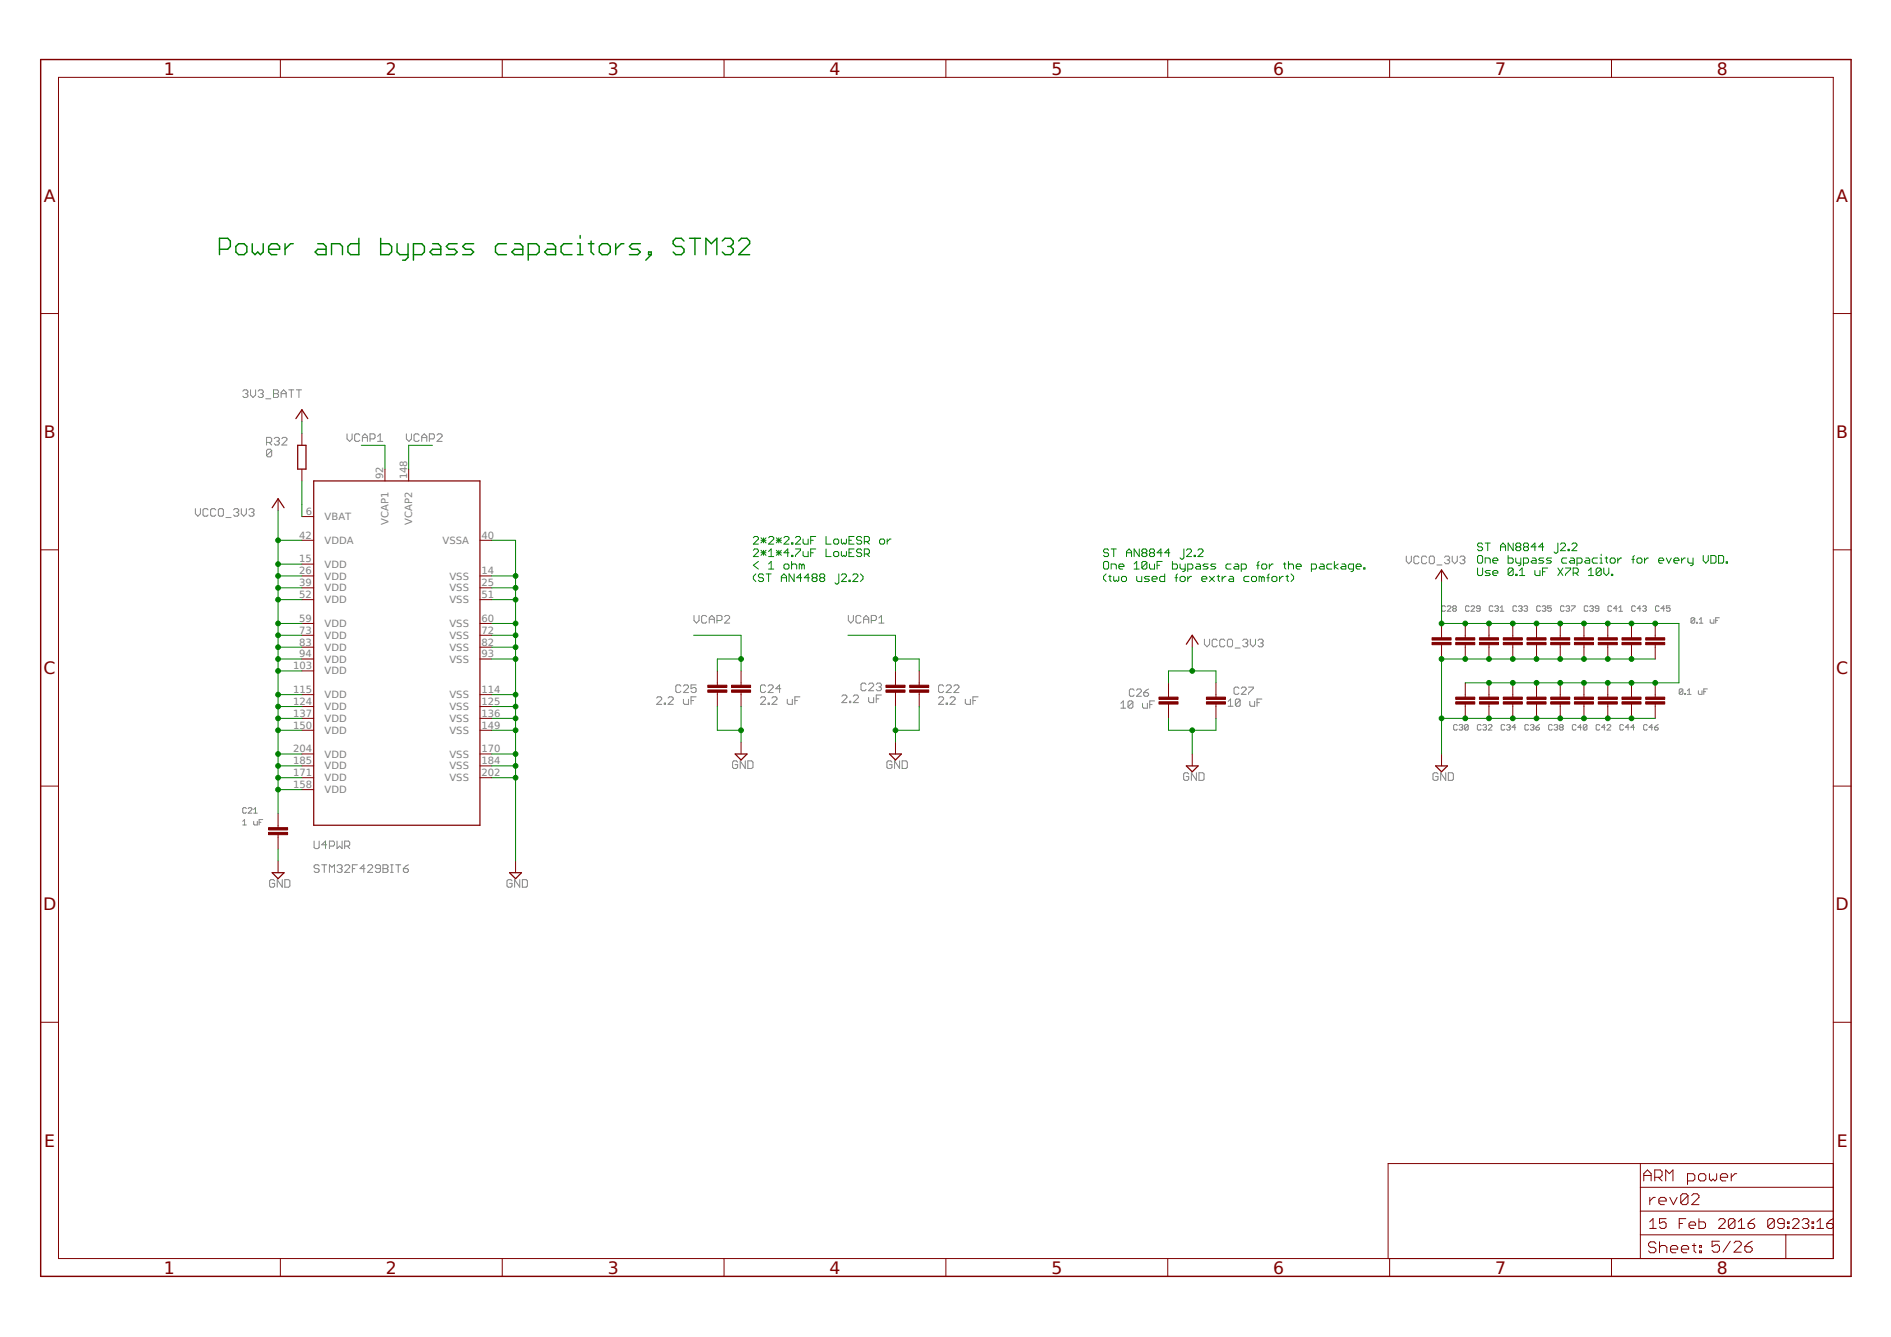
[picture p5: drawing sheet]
<svg xmlns="http://www.w3.org/2000/svg" width="420mm" height="297mm" viewBox="0 0 420 297" stroke-linecap="round" stroke-linejoin="round" font-family="sans-serif">
<defs><g id="words">
<g font-size="3.8" fill="#800000">
<text x="36.4" y="16.6">1</text>
<text x="85.7" y="16.6">2</text>
<text x="135" y="16.6">3</text>
<text x="184.3" y="16.6">4</text>
<text x="233.6" y="16.6">5</text>
<text x="282.9" y="16.6">6</text>
<text x="332.2" y="16.6">7</text>
<text x="381.5" y="16.6">8</text>
<text x="9.7" y="44.8">A</text>
<text x="408" y="44.8">A</text>
<text x="9.7" y="97.3">B</text>
<text x="408" y="97.3">B</text>
<text x="9.7" y="149.8">C</text>
<text x="408" y="149.8">C</text>
<text x="9.6" y="202.2">D</text>
<text x="407.9" y="202.2">D</text>
<text x="9.8" y="254.7">E</text>
<text x="408.1" y="254.7">E</text>
<text x="36.4" y="282.9">1</text>
<text x="85.7" y="282.9">2</text>
<text x="135" y="282.9">3</text>
<text x="184.3" y="282.9">4</text>
<text x="233.6" y="282.9">5</text>
<text x="282.9" y="282.9">6</text>
<text x="332.2" y="282.9">7</text>
<text x="381.5" y="282.9">8</text>
</g>
<g font-size="2.2" fill="#808080">
<text x="85.2" y="106.5" transform="rotate(-90 85.2 106.5)">92</text>
<text x="90.4" y="106.5" transform="rotate(-90 90.4 106.5)">148</text>
<text x="66.5" y="119.7">42</text>
<text x="67.9" y="114.4">6</text>
<text x="72.1" y="115.6">VBAT</text>
<text x="86.3" y="116.6" transform="rotate(-90 86.3 116.6)">VCAP1</text>
<text x="91.6" y="116.6" transform="rotate(-90 91.6 116.6)">VCAP2</text>
<text x="107" y="119.7">40</text>
<text x="66.5" y="124.9">15</text>
<text x="72.1" y="120.8">VDDA</text>
<text x="98.3" y="120.8">VSSA</text>
<text x="66.5" y="127.6">26</text>
<text x="66.5" y="130.2">39</text>
<text x="72.1" y="126.1">VDD</text>
<text x="72.1" y="128.7">VDD</text>
<text x="72.1" y="131.4">VDD</text>
<text x="99.9" y="128.8">VSS</text>
<text x="99.9" y="131.4">VSS</text>
<text x="107" y="127.6">14</text>
<text x="107" y="130.2">25</text>
<text x="66.5" y="132.9">52</text>
<text x="72.1" y="134">VDD</text>
<text x="99.9" y="134">VSS</text>
<text x="107" y="132.9">51</text>
<text x="66.5" y="138.1">59</text>
<text x="66.5" y="140.8">73</text>
<text x="66.5" y="143.4">83</text>
<text x="72.1" y="139.3">VDD</text>
<text x="72.1" y="141.9">VDD</text>
<text x="99.9" y="139.3">VSS</text>
<text x="99.9" y="141.9">VSS</text>
<text x="107" y="138.1">60</text>
<text x="107" y="140.8">72</text>
<text x="107" y="143.4">82</text>
<text x="65.1" y="148.7">103</text>
<text x="66.5" y="146">94</text>
<text x="72.1" y="144.6">VDD</text>
<text x="72.1" y="147.2">VDD</text>
<text x="72.1" y="149.8">VDD</text>
<text x="99.9" y="144.6">VSS</text>
<text x="99.9" y="147.2">VSS</text>
<text x="107" y="146">93</text>
<text x="65.1" y="154">115</text>
<text x="72.1" y="155.1">VDD</text>
<text x="99.9" y="155.1">VSS</text>
<text x="107" y="154">114</text>
<text x="65.1" y="156.6">124</text>
<text x="65.1" y="159.2">137</text>
<text x="65.1" y="161.9">150</text>
<text x="72.1" y="157.8">VDD</text>
<text x="72.1" y="160.4">VDD</text>
<text x="99.9" y="157.8">VSS</text>
<text x="99.9" y="160.4">VSS</text>
<text x="107" y="156.6">125</text>
<text x="107" y="159.2">136</text>
<text x="107" y="161.9">149</text>
<text x="65.1" y="167.1">204</text>
<text x="72.1" y="163">VDD</text>
<text x="99.9" y="163">VSS</text>
<text x="107" y="167.1">170</text>
<text x="65.1" y="172.4">171</text>
<text x="65.1" y="169.8">185</text>
<text x="72.1" y="173.6">VDD</text>
<text x="72.1" y="170.9">VDD</text>
<text x="72.1" y="168.3">VDD</text>
<text x="99.9" y="168.3">VSS</text>
<text x="99.9" y="171">VSS</text>
<text x="99.9" y="173.6">VSS</text>
<text x="107" y="169.8">184</text>
<text x="107" y="172.4">202</text>
<text x="65.1" y="175.1">158</text>
<text x="72.1" y="176.2">VDD</text>
</g>
</g></defs>
<g fill="none" stroke="#808080" stroke-width=".22">
<path d="M54 86.9l.3-.3h.5l.3 .3v.3l-.3 .3M54.5 87.5h.3M54.8 87.5l.3 .3v.2l-.3 .3h-.5l-.3-.3M55.7 86.6v1.2l.5 .5 .6-.5v-1.2M57.4 86.9l.2-.3h.6l.3 .3v.3l-.3 .3M57.9 87.5h.3M58.2 87.5l.3 .3v.2l-.3 .3h-.6l-.2-.3M59.1 88.6h1.1M59.2 98.3h.9l.3-.3v-.5l-.3-.3h-.9v1.7M59.8 98.3l.6 .6M60.8 86.6h.8l.3 .3v.3l-.3 .3 .3 .3v.2l-.3 .3h-.8zM60.8 87.5h.8"/>
<path d="M60.9 97.5l.3-.3h.6l.3 .3v.2l-.3 .3M61.5 98h.3M61.8 98l.3 .3v.3l-.3 .3h-.6l-.3-.3M62.5 87.5h1.1M62.5 88.3v-1.1l.5-.6 .6 .6v1.1M62.6 97.5l.3-.3h.6l.3 .3v.2l-1.2 1.2h1.2M64.2 86.6h1.1M64.7 86.6v1.7M65.8 86.6h1.2M66.4 86.6v1.7M77.1 96.4v1.1l.6 .6 .5-.6v-1.1M79.9 96.7l-.2-.3h-.6l-.3 .3v1.1l.3 .3h.6l.2-.3"/>
<path d="M80.5 97.2h1.1M80.5 98.1v-1.2l.6-.5 .5 .5v1.2M82.2 97.5h.9l.2-.3v-.5l-.2-.3h-.9v1.7M83.9 98.1h1.1M83.9 96.9l.6-.5v1.7M90.3 96.4v1.1l.6 .6 .5-.6v-1.1M93.1 96.7l-.3-.3h-.5l-.3 .3v1.1l.3 .3h.5l.3-.3M93.7 98.1v-1.2l.6-.5 .5 .5v1.2M93.7 97.2h1.1M95.4 97.5h.8l.3-.3v-.5l-.3-.3h-.8v1.7M97.1 96.7l.3-.3h.5l.3 .3v.2l-1.1 1.2h1.1M43.4 113v1.1l.6 .6 .5-.6v-1.1"/>
<path d="M46.2 113.3l-.2-.3h-.6l-.3 .3v1.1l.3 .3h.6l.2-.3M47.9 113.3l-.3-.3h-.5l-.3 .3v1.1l.3 .3h.5l.3-.3M48.8 113h.6l.2 .3v1.1l-.2 .3h-.6l-.3-.3v-1.1zM50.2 115h1.1M51.9 113.3l.3-.3h.5l.3 .3v.3l-.3 .2M52.5 113.8h.2M52.7 113.8l.3 .3v.3l-.3 .3h-.5l-.3-.3M53.6 113v1.1l.6 .6 .5-.6v-1.1M55.3 113.3l.3-.3h.6l.2 .3v.3l-.2 .2M55.9 113.8h.3M56.2 113.8l.2 .3v.3l-.2 .3h-.6l-.3-.3M60.4 100.1l-.3-.3h-.6l-.3 .3v1.1"/>
<path d="M60.4 100.1v1.1l-.3 .3h-.6l-.3-.3M60.4 100.1l-1.2 1.1M154.2 136.7v1.2l.5 .5 .6-.5v-1.2M157 137l-.3-.3h-.5l-.3 .3v1.2l.3 .2h.5l.3-.2M157.6 138.4v-1.1l.6-.6 .5 .6v1.1M157.6 137.6h1.1M159.3 137.9h.8l.3-.3v-.6l-.3-.3h-.8v1.7M161 137l.3-.3h.5l.3 .3v.3l-1.1 1.1h1.1M188.5 136.7v1.2l.5 .5 .6-.5v-1.2M191.3 137l-.3-.3h-.5l-.3 .3v1.2l.3 .2h.5l.3-.2M191.9 137.6h1.1M191.9 138.4v-1.1l.5-.6 .6 .6v1.1"/>
<path d="M193.6 137.9h.8l.3-.3v-.6l-.3-.3h-.8v1.7M195.3 138.4h1.1M195.3 137.3l.6-.6v1.7M312.5 123.5v1.2l.5 .5 .6-.5v-1.2M315.3 123.8l-.3-.3h-.6l-.2 .3v1.1l.2 .3h.6l.3-.3M317 123.8l-.3-.3h-.6l-.2 .3v1.1l.2 .3h.6l.3-.3M317.8 123.5h.6l.3 .3v1.1l-.3 .3h-.6l-.2-.3v-1.1zM319.3 125.5h1.1M321 123.8l.2-.3h.6l.3 .3v.3l-.3 .3M321.2 134.8l-.2-.2h-.5l-.2 .2v.8l.2 .2h.5l.2-.2M321.5 124.4h.3M321.6 134.8l.2-.2h.4l.2 .2v.2l-.8 .8h.8"/>
<path d="M321.8 124.4l.3 .3v.2l-.3 .3h-.6l-.2-.3M322.7 123.5v1.2l.5 .5 .6-.5v-1.2M323 135.2l-.2-.2 .2-.4h.4l.2 .2-.2 .4M323 135.2l-.2 .2 .2 .4h.4l.2-.2-.2-.4M323 135.2h.4M324.4 123.8l.2-.3h.6l.3 .3v.3l-.3 .3M324.9 124.4h.3M325.2 124.4l.3 .3v.2l-.3 .3h-.6l-.2-.3M326.4 134.8l-.2-.2h-.4l-.2 .2v.8l.2 .2h.4l.2-.2M326.8 134.8l.2-.2h.4l.2 .2v.2l-.8 .8h.8M328.9 135.2h-.6l-.3-.2 .3-.4h.4l.2 .2v.8l-.2 .2h-.4l-.3-.2M331.7 134.8l-.2-.2h-.4l-.2 .2v.8l.2 .2h.4l.2-.2"/>
<path d="M332.1 134.8l.2-.2h.4l.2 .2-.2 .4M332.5 135.2h.2M332.7 135.2l.2 .2-.2 .4h-.4l-.2-.2M333.3 135.8h.8M333.3 135l.4-.4v1.2M337 134.8l-.2-.2h-.4l-.2 .2v.8l.2 .2h.4l.2-.2M337.4 134.8l.2-.2h.4l.2 .2-.2 .4M337.8 135.2h.2M338 135.2l.2 .2-.2 .4h-.4l-.2-.2M338.6 134.8l.2-.2h.4l.2 .2-.2 .4M339 135.2h.2M339.2 135.2l.2 .2-.2 .4h-.4l-.2-.2"/>
<path d="M342.3 134.8l-.2-.2h-.4l-.3 .2v.8l.3 .2h.4l.2-.2M342.7 134.8l.2-.2h.4l.2 .2-.2 .4M343.1 135.2h.2M343.3 135.2l.2 .2-.2 .4h-.4l-.2-.2M344.7 134.6h-.8v.6l.4-.2 .4 .2v.4l-.2 .2h-.4l-.2-.2M347.5 134.8l-.2-.2h-.4l-.2 .2v.8l.2 .2h.4l.2-.2M347.9 134.8l.2-.2h.5l.1 .2-.1 .4M348.3 135.2h.3M348.6 135.2l.1 .2-.1 .4h-.5l-.2-.2M349.1 134.6h.9v.2l-.9 .8v.2M352.8 134.8l-.2-.2h-.4l-.2 .2v.8l.2 .2h.4l.2-.2M353.2 134.8l.2-.2h.4l.2 .2-.2 .4"/>
<path d="M353.6 135.2h.2M353.8 135.2l.2 .2-.2 .4h-.4l-.2-.2M355.2 135.2h-.6l-.2-.2 .2-.4h.4l.2 .2v.8l-.2 .2h-.4l-.2-.2M358.1 134.8l-.2-.2h-.4l-.2 .2v.8l.2 .2h.4l.2-.2M359.3 135.2h-.8l.6-.6v1.2M359.7 135.8h.8M359.7 135l.4-.4v1.2M363.4 134.8l-.2-.2h-.4l-.3 .2v.8l.3 .2h.4l.2-.2M364.6 135.2h-.8l.6-.6v1.2M365 134.8l.2-.2h.4l.2 .2-.2 .4M365.4 135.2h.2M365.6 135.2l.2 .2-.2 .4h-.4l-.2-.2"/>
<path d="M368.6 134.8l-.2-.2h-.4l-.2 .2v.8l.2 .2h.4l.2-.2M369.8 135.2h-.8l.7-.6v1.2M371.1 134.6h-.9v.6l.4-.2 .5 .2v.4l-.2 .2h-.4l-.3-.2M376.6 137.4l-.3-.2h-.4l-.2 .2v.9M376.6 137.4v.9l-.3 .2h-.4l-.2-.2M376.6 137.4l-.9 .9M377 138.3h.1v.2h-.1zM377.6 138.5h.8M377.6 137.6l.4-.4v1.3M380 137.6v.7l.2 .2h.6v-.9M381.2 137.8h.4M382 137.2h-.8v1.3"/>
<path d="M145.9 155.1l.3-.3h.5l.3 .3v.3l-1.1 1.1h1.1M147.6 156.2h.3v.3h-.3zM148.4 155.1l.3-.3h.6l.3 .3v.3l-1.2 1.1h1.2M151.3 152.4l-.3-.2h-.6l-.2 .2v1.2l.2 .3h.6l.3-.3M151.8 155.4v.8l.3 .3h.9v-1.1M151.8 152.4l.3-.2h.6l.3 .2v.3l-1.2 1.2h1.2M153.5 155.6h.6M154.7 154.8h-1.2v1.7M154.7 152.2h-1.2v.8l.9-.3 .3 .3v.6l-.3 .3h-.6l-.3-.3M169 155.1l.2-.3h.6l.3 .3v.3l-1.1 1.1h1.1M170.1 152.4l-.3-.2h-.6l-.2 .2v1.2l.2 .3h.6l.3-.3M170.7 156.2h.2v.3h-.2z"/>
<path d="M170.7 152.4l.2-.2h.6l.3 .2v.3l-1.1 1.2h1.1M171.5 155.1l.3-.3h.6l.2 .3v.3l-1.1 1.1h1.1M173.5 153h-1.1l.8-.8v1.7M174.9 155.4v.8l.3 .3h.8v-1.1M176.6 155.6h.6M177.7 154.8h-1.1v1.7M187 154.7l.3-.3h.6l.3 .3v.3l-1.2 1.1h1.2M188.7 155.8h.3v.3h-.3zM189.6 154.7l.3-.3h.5l.3 .3v.3l-1.1 1.1h1.1M192.4 152.1l-.2-.3h-.6l-.3 .3v1.1l.3 .3h.6l.2-.3M193 155v.8l.3 .3h.8v-1.1M193 152.1l.3-.3h.5l.3 .3v.2l-1.1 1.2h1.1"/>
<path d="M194.7 155.3h.6M194.7 152.1l.3-.3h.5l.3 .3v.2l-.3 .3M195.3 152.6h.2M195.5 152.6l.3 .3v.3l-.3 .3h-.5l-.3-.3M195.8 154.4h-1.1v1.7M208.5 155.1l.3-.3h.6l.3 .3v.3l-1.2 1.1h1.2M209.7 152.4l-.3-.2h-.6l-.3 .2v1.2l.3 .3h.6l.3-.3M210.2 156.2h.3v.3h-.3zM210.2 152.4l.3-.2h.6l.2 .2v.3l-1.1 1.2h1.1M211.1 155.1l.3-.3h.5l.3 .3v.3l-1.1 1.1h1.1M211.9 152.4l.3-.2h.6l.3 .2v.3l-1.2 1.2h1.2M214.5 155.4v.8l.3 .3h.8v-1.1"/>
<path d="M216.2 155.6h.5M217.3 154.8h-1.1v1.7M249 156.3l.6-.6v1.6M249 157.3h1.1M251.7 156v1.1l-.3 .2h-.5l-.3-.2M251.7 156l-.3-.3h-.5l-.3 .3v1.1M251.7 156l-1.1 1.1M252 153.4l-.3-.3h-.5l-.3 .3v1l.3 .3h.5l.3-.3M252.5 153.4l.3-.3h.5l.3 .3v.2l-1.1 1.1h1.1M253.9 156.3v.8l.2 .2h.8v-1M254.1 153.9h.8l.3 .3v.2l-.3 .3h-.5l-.3-.3zM255.2 153.1l-1.1 .8"/>
<path d="M255.5 156.5h.5M256.5 155.7h-1v1.6M267.6 142v1.1l.6 .6 .6-.6v-1.1M270.4 142.3l-.2-.3h-.6l-.3 .3v1.1l.3 .3h.6l.2-.3M272.1 142.3l-.2-.3h-.6l-.3 .3v1.1l.3 .3h.6l.2-.3M272.9 155.8l.5-.5v1.6M272.9 156.9h1.1M273 142h.6l.3 .3v1.1l-.3 .3h-.6l-.3-.3v-1.1zM274.4 144h1.1M275.3 152.9l-.3-.2h-.5l-.3 .2v1.1l.3 .3h.5l.3-.3M275.5 155.6v1l-.2 .3h-.6l-.2-.3M275.5 155.6l-.2-.3h-.6l-.2 .3v1"/>
<path d="M275.5 155.6l-1 1M275.8 152.9l.3-.2h.5l.3 .2v.3l-1.1 1.1h1.1M276.1 142.3l.3-.3h.6l.2 .3v.3l-.2 .3M276.7 142.9h.3M277 142.9l.2 .2v.3l-.2 .3h-.6l-.3-.3M277.4 152.7h1.1v.2l-1.1 1.1v.3M277.7 155.8v.8l.3 .3h.8v-1.1M277.8 142v1.1l.6 .6 .6-.6v-1.1M279.3 156.1h.5M279.5 142.3l.3-.3h.6l.2 .3v.3l-.2 .3M280.1 142.9h.3M280.4 155.3h-1.1v1.6"/>
<path d="M280.4 142.9l.2 .2v.3l-.2 .3h-.6l-.3-.3M373.9 153.3l-.2-.2h-.4l-.2 .2v.8M373.9 153.3v.8l-.2 .2h-.4l-.2-.2M373.9 153.3l-.8 .8M374.3 154.1h.2v.2h-.2zM374.9 154.3h.8M374.9 153.5l.4-.4v1.2M377.4 153.5v.6l.1 .2h.7v-.8M378.6 153.7h.4M379.4 153.1h-.8v1.2M54.7 179.6l-.2-.2h-.4l-.2 .2v.8l.2 .3h.4l.2-.3M55.1 179.6l.3-.2h.4l.2 .2v.3l-.9 .8h.9"/>
<path d="M56.4 179.9l.4-.5v1.3M163.9 169.3l-.3-.3h-.6l-.2 .3v1.2l.2 .2h.6l.3-.2v-.6h-.6M165.6 169v1.7l-1.1-1.7v1.7M166.2 169h.8l.3 .3v1.2l-.3 .2h-.8zM198.2 169.3l-.3-.3h-.6l-.2 .3v1.2l.2 .2h.6l.3-.2v-.6h-.6M199.9 169v1.7l-1.1-1.7v1.7M200.4 169h.9l.3 .3v1.2l-.3 .2h-.9zM264.1 172l-.3-.3h-.5l-.3 .3v1.1l.3 .3h.5l.3-.3v-.6h-.5M265.8 171.7v1.7l-1.1-1.7v1.7M266.4 171.7h.9l.2 .3v1.1l-.2 .3h-.9zM319.5 172l-.3-.3h-.5l-.3 .3v1.1l.3 .3h.5l.3-.3v-.6h-.5M321.2 171.7v1.7l-1.1-1.7v1.7"/>
<path d="M321.8 171.7h.8l.3 .3v1.1l-.3 .3h-.8zM323.8 161.2l-.2-.2h-.4l-.2 .2v.8l.2 .2h.4l.2-.2M324.2 161.2l.2-.2h.4l.2 .2-.2 .4M324.6 161.6h.2M324.8 161.6l.2 .2-.2 .4h-.4l-.2-.2M326.2 161.2l-.2-.2h-.4l-.2 .2v.8M326.2 161.2v.8l-.2 .2h-.4l-.2-.2M326.2 161.2l-.8 .8M329.1 161.2l-.2-.2h-.4l-.2 .2v.8l.2 .2h.4l.2-.2M329.5 161.2l.2-.2h.4l.2 .2-.2 .4M329.9 161.6h.2M330.1 161.6l.2 .2-.2 .4h-.4l-.2-.2"/>
<path d="M330.7 161.2l.2-.2h.4l.2 .2v.2l-.8 .8h.8M334.3 161.2l-.2-.2h-.4l-.2 .2v.8l.2 .2h.4l.2-.2M334.8 161.2l.2-.2h.4l.2 .2-.2 .4M335.2 161.6h.2M335.4 161.6l.2 .2-.2 .4h-.4l-.2-.2M336.8 161.6h-.8l.6-.6v1.2M339.6 161.2l-.2-.2h-.4l-.2 .2v.8l.2 .2h.4l.2-.2M340 161.2l.2-.2h.4l.2 .2-.2 .4M340.4 161.6h.2M340.6 161.6l.2 .2-.2 .4h-.4l-.2-.2M341.2 161.6h.6l.3 .4-.3 .2h-.4l-.2-.2zM342.1 161l-.9 .6"/>
<path d="M344.9 161.2l-.2-.2h-.4l-.2 .2v.8l.2 .2h.4l.2-.2M345.3 161.2l.2-.2h.4l.2 .2-.2 .4M345.7 161.6h.2M345.9 161.6l.2 .2-.2 .4h-.4l-.2-.2M346.7 161.6l-.2-.2 .2-.4h.4l.2 .2-.2 .4M346.7 161.6l-.2 .2 .2 .4h.4l.2-.2-.2-.4M346.7 161.6h.4M350.2 161.2l-.2-.2h-.4l-.2 .2v.8l.2 .2h.4l.2-.2M351.4 161.6h-.8l.6-.6v1.2M352.6 161.2l-.2-.2h-.4l-.2 .2v.8M352.6 161.2v.8l-.2 .2h-.4l-.2-.2M352.6 161.2l-.8 .8"/>
<path d="M355.5 161.2l-.3-.2h-.4l-.2 .2v.8l.2 .2h.4l.3-.2M356.7 161.6h-.8l.6-.6v1.2M357.1 161.2l.2-.2h.4l.2 .2v.2l-.8 .8h.8M360.7 161.2l-.2-.2h-.4l-.2 .2v.8l.2 .2h.4l.2-.2M361.9 161.6h-.8l.6-.6v1.2M363.2 161.6h-.8l.5-.6v1.2M366 161.2l-.2-.2h-.4l-.2 .2v.8l.2 .2h.4l.2-.2M367.2 161.6h-.8l.6-.6v1.2M367.6 161.6h.6l.2 .4-.2 .2h-.4l-.2-.2zM368.4 161l-.8 .6M53.9 182.5l.4-.4v1.2M53.9 183.3h.8"/>
<path d="M56.4 182.5v.6l.2 .2h.6v-.8M56.4 180.7h.8M57.6 182.7h.4M58.4 182.1h-.8v1.2M61 195.7l-.3-.3h-.5l-.3 .3v1.1l.3 .3h.5l.3-.3v-.5h-.5M62.7 195.4v1.7l-1.1-1.7v1.7M63.3 195.4h.8l.3 .3v1.1l-.3 .3h-.8zM69.8 186.9v1.4l.3 .2h.5l.3-.2v-1.4M70.9 192.4l-.3-.3h-.5l-.3 .3v.3l.3 .3h.5l.3 .3v.2l-.3 .3h-.5l-.3-.3M71.5 192.1h1.1M72.1 192.1v1.7M72.6 187.7h-1.1l.8-.8v1.6"/>
<path d="M73.2 188h.8l.3-.3v-.6l-.3-.2h-.8v1.6M73.2 193.8v-1.7l.5 .6 .6-.6v1.7M74.9 192.4l.3-.3h.5l.3 .3v.3l-.3 .3M74.9 186.9v1.6l.6-.5 .5 .5v-1.6M75.5 193h.2M75.7 193l.3 .3v.2l-.3 .3h-.5l-.3-.3M76.6 192.4l.3-.3h.5l.3 .3v.3l-1.1 1.1h1.1M76.6 188h.8l.3-.3v-.6l-.3-.2h-.8v1.6M77.2 188l.5 .5M78.3 193h.5M79.4 192.1h-1.1v1.7M81.1 193h-1.1l.8-.9v1.7"/>
<path d="M81.7 192.4l.3-.3h.5l.3 .3v.3l-1.1 1.1h1.1M84.5 193h-.8l-.3-.3v-.3l.3-.3h.5l.3 .3v1.1l-.3 .3h-.5l-.3-.3M85.1 192.1h.8l.3 .3v.3l-.3 .3 .3 .3v.2l-.3 .3h-.8zM85.1 193h.8M86.8 192.1h.6M86.8 193.8h.6M87.1 192.1v1.7M87.9 192.1h1.1M88.5 192.1v1.7M89.6 193h.9l.2 .3v.2l-.2 .3h-.6l-.3-.3zM90.7 192.1l-.5 .3-.6 .6M113.8 195.7l-.3-.3h-.6l-.3 .3v1.1l.3 .3h.6l.3-.3v-.5h-.6"/>
<path d="M115.5 195.4v1.7l-1.2-1.7v1.7M116.1 195.4h.8l.3 .3v1.1l-.3 .3h-.8z"/>
</g>
<g fill="none" stroke="#800000" stroke-width=".22">
<path d="M13 17.2h394.3v262.4h-394.3zM62.3 13.2v4M111.6 13.2v4M160.9 13.2v4M210.2 13.2v4M259.5 13.2v4M308.8 13.2v4M358.1 13.2v4M9 69.7h4M407.3 69.7h4M67.1 91v2.7M67.1 96.3v2.6"/>
<path d="M61.8 110.8v2.7M67.1 114.8h2.6M67.1 104.2v2.6M85.5 104.2v2.6M90.8 104.2v2.6M9 122.2h4M67.1 125.3h2.6M67.1 128h2.6M67.1 130.6h2.6M67.1 120h2.6M67.1 133.2h2.6M67.1 138.5h2.6"/>
<path d="M106.6 128h2.7M106.6 130.6h2.7M106.6 120h2.7M106.6 133.2h2.7M106.6 138.5h2.7M320.3 126.6v2.7M320.3 138.5v3.2M325.6 138.5v3.2M330.8 138.5v3.2M336.1 138.5v3.2M341.4 138.5v3.2M346.7 138.5v3.2"/>
<path d="M351.9 138.5v3.2M357.2 138.5v3.2M362.5 138.5v3.2M367.8 138.5v3.2M407.3 122.2h4M67.1 141.1h2.6M67.1 143.8h2.6M67.1 146.4h2.6M67.1 149.1h2.6M67.1 154.3h2.6M67.1 157h2.6M67.1 159.6h2.6"/>
<path d="M106.6 141.1h2.7M106.6 143.8h2.7M106.6 146.4h2.7M106.6 154.3h2.7M106.6 157h2.7M106.6 159.6h2.7M159.4 149.1v3.1M159.4 153.8v3.2M164.7 149.1v3.1M164.7 153.8v3.2M199 149.1v3.1M199 153.8v3.2"/>
<path d="M204.2 149.1v3.1M204.2 153.8v3.2M259.6 151.7v3.2M259.6 156.4v3.2M264.9 141.1v2.7M270.2 151.7v3.2M270.2 156.4v3.2M320.3 143.3v3.1M325.6 143.3v3.1M325.6 151.7v3.2M325.6 156.4v3.2M330.8 143.3v3.1"/>
<path d="M330.8 151.7v3.2M330.8 156.4v3.2M336.1 143.3v3.1M336.1 151.7v3.2M336.1 156.4v3.2M341.4 143.3v3.1M341.4 151.7v3.2M341.4 156.4v3.2M346.7 143.3v3.1M346.7 151.7v3.2M346.7 156.4v3.2M351.9 143.3v3.1"/>
<path d="M351.9 151.7v3.2M351.9 156.4v3.2M357.2 143.3v3.1M357.2 151.7v3.2M357.2 156.4v3.2M362.5 143.3v3.1M362.5 151.7v3.2M362.5 156.4v3.2M367.8 143.3v3.1M367.8 151.7v3.2M367.8 156.4v3.2M9 174.6h4"/>
<path d="M67.1 162.2h2.6M67.1 175.4h2.6M67.1 172.8h2.6M67.1 170.2h2.6M67.1 167.5h2.6M106.6 162.2h2.7M106.6 172.8h2.7M106.6 170.2h2.7M106.6 167.5h2.7M164.7 164.9v2.6M199 164.9v2.6M264.9 167.5v2.7"/>
<path d="M320.3 167.5v2.7M407.3 174.6h4M61.8 180.7v3.2M61.8 185.5v3.1M61.8 191.3v2.6M114.6 191.3v2.6M9 227.1h4M407.3 227.1h4M364.5 258.5v21.1M407.3 258.5h-98.9v21.1M62.3 279.6v4M111.6 279.6v4"/>
<path d="M160.9 279.6v4M210.2 279.6v4M259.5 279.6v4M308.8 279.6v4M358.1 279.6v4M364.5 274.3h42.8M364.5 269.1h42.8M364.5 263.8h42.8M365.2 262.4v-1.6l.9-.9 .8 .9v1.6M365.2 261.2h1.7M366.5 271.5l.8-.8v2.2M366.5 272.9h1.5"/>
<path d="M366.6 266v1.6M367.7 261.6h1.2l.4-.4v-.9l-.4-.4h-1.2v2.5M367.8 266h-.4l-.8 .8M367.9 276.3l-.4-.4h-.8l-.4 .4v.4l.4 .4h.8l.4 .4v.4l-.4 .4h-.8l-.4-.4M368.5 261.6l.8 .8M368.6 266.8h1.6v-.4l-.4-.4h-.8l-.4 .4v.8l.4 .4h.8M368.7 275.9v2.4M368.7 277.1l.4-.4h.8l.5 .4v1.2M370.1 262.4v-2.5l.8 .9 .8-.9v2.5M370.2 270.7h-1.5v1.1l.8-.3h.3l.4 .3v.8l-.4 .3h-.7l-.4-.3M371 266l.8 1.6 .8-1.6M371.2 277.5h1.6v-.4l-.4-.4h-.8l-.4 .4v.8l.4 .4h.8"/>
<path d="M373.1 271.8h.7M373.6 277.5h1.6v-.4l-.4-.4h-.8l-.4 .4v.8l.4 .4h.8M374.6 270.7h-1.5v2.2M374.9 262.4h1.3l.4-.4v-.8l-.4-.4h-1.3v2.4M375.1 265.6v1.6l-.5 .4h-.8l-.4-.4M375.1 265.6l-.5-.4h-.8l-.4 .4v1.6M375.1 265.6l-1.7 1.6M375.3 272.2h1.4v-.4l-.3-.3h-.7l-.4 .3v.8l.4 .3h.7M375.9 265.6l.4-.4h.8l.4 .4v.4l-1.6 1.6h1.6M376 276.7h.8M376.4 276.3v1.6l.4 .4M377.4 261.2l.4-.4h.8l.4 .4v.8l-.4 .4h-.8l-.4-.4z"/>
<path d="M377.5 270.7v2.2h1.1l.3-.3v-.8l-.3-.3h-1.1M377.6 276.7h.4v.4h-.4zM377.6 277.9h.4v.4h-.4zM379.8 260.8v1.2l.4 .4 .4-.4 .4 .4 .4-.4v-1.2M381.8 271.1l.4-.4h.7l.4 .4v.4l-1.5 1.4h1.5M382 275.8h-1.6v1.2l.8-.4h.4l.4 .4v.8l-.4 .4h-.8l-.4-.4M382.2 261.6h1.7v-.4l-.4-.4h-.8l-.5 .4v.8l.5 .4h.8M384.5 275.8l-1.7 2.4M384.7 260.8v1.6M385.3 276.2l.4-.4h.8l.4 .4v.4l-1.6 1.6h1.6M385.5 271.1v1.5l-.4 .3h-.7l-.4-.3M385.5 271.1l-.4-.4h-.7l-.4 .4v1.5"/>
<path d="M385.5 271.1l-1.5 1.5M385.9 260.8h-.4l-.8 .8M386.2 272.9h1.5M386.2 271.5l.7-.8v2.2M387.7 277h1.2l.4 .4v.4l-.4 .4h-.8l-.4-.4zM388.4 271.8h1.1l.4 .4v.4l-.4 .3h-.7l-.4-.3zM389.3 275.8l-.8 .4-.8 .8M389.9 270.7l-.8 .4-.7 .7M394.2 271.1v1.5l-.3 .3h-.8l-.3-.3M394.2 271.1l-.3-.4h-.8l-.3 .4v1.5M394.2 271.1l-1.4 1.5M396.4 271.8h-1.1l-.3-.3v-.4l.3-.4h.7l.4 .4v1.5l-.4 .3h-.7l-.3-.3"/>
<path d="M396.8 274.3v5.3M397.2 272.6h.3v.3h-.3zM397.2 271.5h.3v.3h-.3zM398.3 271.1l.3-.4h.7l.4 .4v.4l-1.4 1.4h1.4M400.4 271.1l.4-.4h.7l.4 .4v.4l-.4 .3M401.2 271.8h.3M401.5 271.8l.4 .4v.4l-.4 .3h-.7l-.4-.3M402.6 272.6h.4v.3h-.4zM402.6 271.5h.4v.3h-.4zM403.7 272.9h1.5M403.7 271.5l.7-.8v2.2M405.9 271.8v.8l.4 .3h.7l.4-.3"/>
<path d="M405.9 271.8h1.1l.4 .4M407.4 270.7l-.8 .4-.7 .7"/>
</g>
<path d="M9 13.2h402.3v270.4h-402.3z" fill="none" stroke="#800000" stroke-width=".32"/>
<g fill="#800000" stroke="#800000" stroke-width=".22">
<path d="M257.5 155.9h4.2v.5h-4.2z"/>
<path d="M257.5 154.9h4.2v.5h-4.2z"/>
<path d="M268.1 155.9h4.2v.5h-4.2z"/>
<path d="M268.1 154.9h4.2v.5h-4.2z"/>
<path d="M365.7 142.7h4.2v.5h-4.2z"/>
<path d="M365.7 141.7h4.2v.5h-4.2z"/>
<path d="M360.4 142.7h4.2v.5h-4.2z"/>
<path d="M360.4 141.7h4.2v.5h-4.2z"/>
<path d="M355.1 142.7h4.2v.5h-4.2z"/>
<path d="M355.1 141.7h4.2v.5h-4.2z"/>
<path d="M349.8 142.7h4.3v.5h-4.3z"/>
<path d="M349.8 141.7h4.3v.5h-4.3z"/>
<path d="M344.6 142.7h4.2v.5h-4.2z"/>
<path d="M344.6 141.7h4.2v.5h-4.2z"/>
<path d="M339.3 142.7h4.2v.5h-4.2z"/>
<path d="M339.3 141.7h4.2v.5h-4.2z"/>
<path d="M334 142.7h4.2v.5h-4.2z"/>
<path d="M334 141.7h4.2v.5h-4.2z"/>
<path d="M328.7 142.7h4.3v.5h-4.3z"/>
<path d="M328.7 141.7h4.3v.5h-4.3z"/>
<path d="M328.7 155.9h4.3v.5h-4.3z"/>
<path d="M328.7 154.9h4.3v.5h-4.3z"/>
<path d="M323.4 155.9h4.3v.5h-4.3z"/>
<path d="M323.4 154.9h4.3v.5h-4.3z"/>
<path d="M323.4 142.7h4.3v.5h-4.3z"/>
<path d="M323.4 141.7h4.3v.5h-4.3z"/>
<path d="M318.2 142.7h4.2v.5h-4.2z"/>
<path d="M318.2 141.7h4.2v.5h-4.2z"/>
<path d="M365.7 155.9h4.2v.5h-4.2z"/>
<path d="M365.7 154.9h4.2v.5h-4.2z"/>
<path d="M360.4 155.9h4.2v.5h-4.2z"/>
<path d="M360.4 154.9h4.2v.5h-4.2z"/>
<path d="M355.1 155.9h4.2v.5h-4.2z"/>
<path d="M355.1 154.9h4.2v.5h-4.2z"/>
<path d="M349.8 155.9h4.3v.5h-4.3z"/>
<path d="M349.8 154.9h4.3v.5h-4.3z"/>
<path d="M344.6 155.9h4.2v.5h-4.2z"/>
<path d="M344.6 154.9h4.2v.5h-4.2z"/>
<path d="M339.3 155.9h4.2v.5h-4.2z"/>
<path d="M339.3 154.9h4.2v.5h-4.2z"/>
<path d="M334 155.9h4.2v.5h-4.2z"/>
<path d="M334 154.9h4.2v.5h-4.2z"/>
<path d="M59.7 184.9h4.2v.5h-4.2z"/>
<path d="M59.7 183.9h4.2v.5h-4.2z"/>
<path d="M162.5 152.2h4.3v.5h-4.3z"/>
<path d="M162.5 153.3h4.3v.5h-4.3z"/>
<path d="M202.1 152.2h4.3v.5h-4.3z"/>
<path d="M202.1 153.3h4.3v.5h-4.3z"/>
<path d="M196.8 152.2h4.3v.5h-4.3z"/>
<path d="M196.8 153.3h4.3v.5h-4.3z"/>
<path d="M157.3 152.2h4.2v.5h-4.2z"/>
<path d="M157.3 153.3h4.2v.5h-4.2z"/>
</g>
<path d="M65.7 93l1.4-2 1.3 2M66.1 98.9h1.9v5.3h-1.9zM60.5 112.8l1.3-2 1.3 2M69.7 106.8h36.9v76.5h-36.9zM319 128.6l1.3-2 1.3 2M263.6 143.1l1.3-2 1.3 2M163.3 167.5h2.7l-1.3 1.3zM197.6 167.5h2.7l-1.3 1.3zM263.6 170.2h2.6l-1.3 1.3zM319 170.2h2.6l-1.3 1.3zM60.5 193.9h2.6l-1.3 1.3zM113.2 193.9h2.7l-1.3 1.3z" fill="none" stroke="#800000" stroke-width=".28"/>
<g fill="none" stroke="#008000" stroke-width=".22">
<path d="M67.1 93.7v2.6M80.3 98.9h5.2v5.3M96.1 98.9h-5.3v5.3M61.8 113.5v67.2M67.1 106.8v8M167.4 119.5l.3-.3h.5l.3 .3v.3l-1.1 1.1h1.1M169.1 119.5l1.1 1.1M169.7 119.5v1.1M170.2 119.5l-1.1 1.1M170.8 119.5l.3-.3h.5l.3 .3v.3l-1.1 1.1h1.1M172.5 119.5l1.1 1.1M173 119.5v1.1"/>
<path d="M173.6 119.5l-1.1 1.1M174.2 119.5l.3-.3h.5l.3 .3v.3l-1.1 1.1h1.1M176.7 119.5l.3-.3h.6l.3 .3v.3l-1.2 1.1h1.2M178.4 119.8v.8l.3 .3h.9v-1.1M181.3 119.2h-1.2v1.7M183.5 119.2v1.7h1.2M186.9 119.8v.8l.3 .3 .3-.3 .3 .3 .3-.3v-.8M189.8 119.2h-1.2v1.7h1.2M191.5 119.5l-.3-.3h-.6l-.3 .3v.3l.3 .2h.6l.3 .3v.3l-.3 .3h-.6l-.3-.3M195.7 119.8h.6l.3 .2v.6l-.3 .3h-.6l-.3-.3v-.6zM197.1 119.8v1.1M198 119.8h-.3l-.6 .5"/>
<path d="M61.8 125.3h5.3M61.8 120h5.3M61.8 128h5.3M61.8 130.6h5.3M61.8 133.2h5.3M61.8 138.5h5.3M109.3 120h5.3v71.3M109.3 128h5.3M109.3 130.6h5.3M109.3 133.2h5.3M109.3 138.5h5.3M167.4 122.3l.3-.3h.5l.3 .3v.2l-1.1 1.2h1.1"/>
<path d="M167.9 127.5l-.5 .6v.5l.5 .6M168.5 124.7l-1.1 .9 1.1 .8M169.1 122.8h1.1M169.1 120h1.1M169.1 122.3l1.1 1.1M169.7 127.8l-.3-.3h-.6l-.3 .3v.3l.3 .3h.6l.3 .2v.3l-.3 .3h-.6l-.3-.3M169.7 122.3v1.1M170.2 122.3l-1.1 1.1M170.2 127.5h1.1M170.8 123.7h1.1M170.8 126.4h1.1M170.8 122.5l.5-.5v1.7"/>
<path d="M170.8 125.3l.5-.6v1.7M170.8 127.5v1.7M172.5 122.8h1.1M172.5 120h1.1M172.5 122.3l1.1 1.1M173 122.3v1.1M173.6 128.4h1.2M173.6 122.3l-1.1 1.1M173.6 129.2v-1.1l.6-.6 .6 .6v1.1M174.2 125.6l.3-.3h.5l.3 .3v.6l-.3 .2h-.5l-.3-.2zM175.3 122.8h-1.1l.8-.8v1.7M175.9 123.4h.3v.3h-.3z"/>
<path d="M175.9 125.6l.3-.3h.5l.3 .3v.8M175.9 120.6h.3v.3h-.3zM175.9 124.7v1.7M176.4 127.5v1.7l-1.1-1.7v1.7M176.7 122h1.2v.3l-1.2 1.1v.3M178.1 125.6l-.2-.3h-.3v1.1M178.1 128.4h-1.1l.9-.9v1.7M178.1 125.6v.8M178.1 125.6l.3-.3 .3 .3v.8M178.4 122.5v.9l.3 .3h.9v-1.2M179.9 128.4h-1.2l.9-.9v1.7M180.1 122.8h.6"/>
<path d="M180.1 120h.6M180.7 128.4l-.3 .2v.3l.3 .3h.6l.2-.3v-.3l-.2-.2M180.7 128.4h.6M180.7 128.4l-.3-.3v-.3l.3-.3h.6l.2 .3v.3l-.2 .3M181.3 122h-1.2v1.7M182.4 128.4l-.3 .2v.3l.3 .3h.6l.2-.3v-.3l-.2-.2M182.4 128.4h.6M182.4 128.4l-.3-.3v-.3l.3-.3h.6l.2 .3v.3l-.2 .3M183.5 122v1.7h1.2M185.2 122.8l.3-.3h.6l.3 .3v.6l-.3 .3h-.6l-.3-.3zM185.2 120l.3-.2h.6l.3 .2v.6l-.3 .3h-.6l-.3-.3zM186.4 127.5v2l-.3 .3h-.3l-.3-.3"/>
<path d="M186.9 127.8l.3-.3h.6l.3 .3v.3l-1.2 1.1h1.2M186.9 122.5v.9l.3 .3 .3-.3 .3 .3 .3-.3v-.9M188.6 122.8h.6M188.6 128.9h.3v.3h-.3zM188.6 120h.6M189.5 127.8l.3-.3h.5l.3 .3v.3l-1.1 1.1h1.1M189.8 122h-1.2v1.7h1.2M191.2 127.5l.5 .6v.5l-.5 .6M191.5 122.3l-.3-.3h-.6l-.3 .3v.2l.3 .3h.6l.3 .3v.3l-.3 .3h-.6l-.3-.3M192 123.1h.9l.3-.3v-.5l-.3-.3h-.9v1.7M192 120.3h.9l.3-.3v-.5l-.3-.3h-.9v1.7M192.6 120.3l.6 .6"/>
<path d="M192.6 123.1l.6 .6M245.5 124.7h.5l.3 .3v1.2l-.3 .2h-.5l-.3-.2v-1.2zM245.8 127.5l-.6 .6v.5l.6 .6M246.3 122.3l-.3-.3h-.5l-.3 .3v.2l.3 .3h.5l.3 .3v.3l-.3 .3h-.5l-.3-.3M246.3 128.1h.6M246.6 127.8v1.1l.3 .3M246.9 122h1.1M246.9 126.4v-1.1h.8l.3 .3v.8M247.5 122v1.7M247.5 128.1v.8l.2 .3 .3-.3 .3 .3 .3-.3v-.8M248.6 125.9h1.1v-.3l-.3-.3h-.5l-.3 .3v.6l.3 .2h.5M249.4 128.1h.6l.3 .3v.5l-.3 .3h-.6l-.2-.3v-.5z"/>
<path d="M250.3 122.8h1.1M250.3 123.7v-1.2l.6-.5 .5 .5v1.2M252 126.4h1.1M252 125.3l.6-.6v1.7M252.6 128.1v.8l.2 .3h.9v-1.1M253.1 122v1.7l-1.1-1.7v1.7M254 122.8l-.3-.3v-.2l.3-.3h.6l.2 .3v.2l-.2 .3M254 122.8h.6M254 122.8l-.3 .3v.3l.3 .3h.6l.2-.3v-.3l-.2-.3M254.8 125v1.2l-.2 .2h-.6l-.3-.2M254.8 125l-.2-.3h-.6l-.3 .3v1.2M254.8 125l-1.1 1.2"/>
<path d="M255.4 125.3v.9l.3 .2h.8v-1.1M255.4 128.1h-.8l-.3 .3 .3 .2h.5l.3 .3-.3 .3h-.8M255.7 122.8l-.3-.3v-.2l.3-.3h.5l.3 .3v.2l-.3 .3M255.7 122.8h.5M255.7 122.8l-.3 .3v.3l.3 .3h.5l.3-.3v-.3l-.3-.3M256 128.6h1.1v-.2l-.3-.3h-.6l-.2 .3v.5l.2 .3h.6M257.1 125.6h.6M258.2 122.8h-1.1l.8-.8v1.7M258.2 124.7h-1.1v1.7M258.8 127.5v1.7h-.9l-.2-.3v-.5l.2-.3h.9M259.9 122.8h-1.1l.9-.8v1.7M260.5 124.7v1.7h.8l.3-.2v-.6l-.3-.3h-.8"/>
<path d="M261.1 128.4h.5M261.6 127.5l-.3 .3v1.4M262.2 125.3v.9l.3 .2h.8M262.5 128.1h.5l.3 .3v.5l-.3 .3h-.5l-.3-.3v-.5zM263 122v1.9l-.2 .3h-.3l-.3-.3M263.3 125.3v1.4l-.3 .3h-.2M263.6 122.3l.3-.3h.6l.2 .3v.2l-1.1 1.2h1.1M263.9 126.4h.9l.2-.2v-.6l-.2-.3h-.9v1.7M263.9 128.1v1.1M264.8 128.1h-.3l-.6 .5M265.3 123.4h.3v.3h-.3zM265.9 125.3h.5l.3 .3v.8h-.8l-.3-.2 .3-.3h.8"/>
<path d="M266.2 122.3l.2-.3h.6l.3 .3v.2l-1.1 1.2h1.1M267 128.6h1.1v-.2l-.2-.3h-.6l-.3 .3v.5l.3 .3h.6M268.4 125.3h-.8l-.3 .3 .3 .3h.5l.3 .3-.3 .2h-.8M268.7 128.1l1.1 1.1M269.8 128.1l-1.1 1.1M270.1 125.3h-.8l-.3 .3 .3 .3h.6l.2 .3-.2 .2h-.9M270.4 128.1h.6M270.7 127.8v1.1l.3 .3M271.5 128.1v1.1M272.4 128.1h-.3l-.6 .5M273.2 128.1h.6l.3 .3v.8h-.9l-.2-.3 .2-.3h.9M273.5 125.3h-.8l-.3 .3v.6l.3 .2h.8"/>
<path d="M274.4 125.3h.5l.3 .3v.8h-.8l-.3-.2 .3-.3h.8M275.8 126.4h.8l.3-.2v-.6l-.3-.3h-.8v1.7M277.5 128.1h-.9l-.2 .3v.5l.2 .3h.9M278.3 128.1h.6l.3 .3v.5l-.3 .3h-.6l-.2-.3v-.5zM279.2 125.6h.6M279.8 124.7l-.3 .3v1.4M280.3 125.6l.3-.3h.6l.3 .3v.6l-.3 .2h-.6l-.3-.2zM280.3 128.4v.8M280.3 128.4l-.2-.3h-.3v1.1M280.3 128.4l.3-.3 .3 .3v.8M281.5 128.4h.5M282 125.3v1.1"/>
<path d="M282 127.5l-.3 .3v1.4M282.9 125.3h-.3l-.6 .6M282.9 128.1h.5l.3 .3v.5l-.3 .3h-.5l-.3-.3v-.5zM284.3 128.1v1.1M285.1 128.1h-.2l-.6 .5M285.2 125.3h.5M285.4 125v1.2l.3 .2M285.7 128.1h.6M286 127.8v1.1l.3 .3M286.3 125.6l.3-.3h.5l.3 .3v.8M286.3 124.7v1.7M286.9 127.5l.5 .6v.5l-.5 .6"/>
<path d="M288 125.9h1.1v-.3l-.3-.3h-.5l-.3 .3v.6l.3 .2h.5M291.4 126.4h.8l.3-.2v-.6l-.3-.3h-.8v1.7M293.4 125.3h.5l.3 .3v.8h-.8l-.3-.2 .3-.3h.8M295.9 125.3h-.8l-.3 .3v.6l.3 .2h.8M296.5 124.7v1.7M297.3 125.3l-.8 .6 .8 .5M298.2 125.3h.5l.3 .3v.8h-.8l-.3-.2 .3-.3h.8M300.7 126.4h-.8l-.3-.2v-.6l.3-.3h.8v1.4l-.3 .3h-.2M301.3 125.9h1.1v-.3l-.2-.3h-.6l-.3 .3v.6l.3 .2h.6M303 126.2h.3v.2h-.3zM320.3 129.3v9.2h52.7v13.2h-47.4M328.3 126.2v1.4l.3 .3h.5l.3-.3v-1.4"/>
<path d="M328.6 123.4h.5l.3 .3v1.1l-.3 .3h-.5l-.3-.3v-1.1zM329.4 120.9l-.3-.3h-.5l-.3 .3v.3l.3 .3h.5l.3 .3v.2l-.3 .3h-.5l-.3-.3M330 120.6h1.1M330 125.1v-1.1h.8l.3 .3v.8M330.6 120.6v1.7M331.1 126.7h-.8l-.3 .3 .3 .3h.5l.3 .3-.3 .3h-.8M331.7 124.5h1.1v-.2l-.3-.3h-.5l-.3 .3v.5l.3 .3h.5M331.7 127.3h1.1v-.3l-.3-.3h-.5l-.3 .3v.6l.3 .3h.5M333.4 121.5h1.1M333.4 122.3v-1.1l.5-.6 .6 .6v1.1M335.1 123.4v1.7h.8l.3-.3v-.5l-.3-.3h-.8M336.2 120.6v1.7l-1.1-1.7v1.7"/>
<path d="M336.2 126.5l-.3-.3h-.5l-.3 .3v1.1M336.2 126.5v1.1l-.3 .3h-.5l-.3-.3M336.2 126.5l-1.1 1.1M336.8 124v.8l.3 .3h.8M336.8 127.6h.3v.3h-.3zM337.1 121.5l-.3-.3v-.3l.3-.3h.5l.3 .3v.3l-.3 .3M337.1 121.5h.5M337.1 121.5l-.3 .3v.2l.3 .3h.5l.3-.3v-.2l-.3-.3M337.6 127.9h1.2M337.6 126.7l.6-.5v1.7M337.9 124v1.4l-.3 .3h-.2M338.5 125.1h.8l.3-.3v-.5l-.3-.3h-.8v1.7"/>
<path d="M338.8 121.5l-.3-.3v-.3l.3-.3h.5l.3 .3v.3l-.3 .3M338.8 121.5h.5M338.8 121.5l-.3 .3v.2l.3 .3h.5l.3-.3v-.2l-.3-.3M340.5 124h.5l.3 .3v.8h-.8l-.3-.3 .3-.3h.8M341 126.7v.9l.3 .3h.9v-1.2M341.3 121.5h-1.1l.8-.9v1.7M342.7 127h.6M343 121.5h-1.1l.8-.9v1.7M343 124h-.8l-.3 .3 .3 .2h.5l.3 .3-.3 .3h-.8M343.9 126.2h-1.2v1.7M344.7 124h-.8l-.3 .3 .3 .2h.5l.3 .3-.3 .3h-.8M346.1 120.6v2l-.3 .3h-.2l-.3-.3"/>
<path d="M346.1 126.2l1.2 1.7M346.7 120.9l.3-.3h.6l.2 .3v.3l-1.1 1.1h1.1M347.3 126.2l-1.2 1.7M347.8 126.2h1.2v.3l-1.2 1.1v.3M348.1 124h-.8l-.3 .3v.5l.3 .3h.8M348.4 122h.3v.3h-.3zM349 124h.5l.3 .3v.8h-.8l-.3-.3 .3-.3h.8M349.2 120.9l.3-.3h.6l.3 .3v.3l-1.2 1.1h1.2M349.5 127.3h.9l.3-.3v-.5l-.3-.3h-.9v1.7M350.1 127.3l.6 .6M350.4 125.1h.8l.3-.3v-.5l-.3-.3h-.8v1.7M352.4 124h.5l.3 .3v.8h-.8l-.3-.3 .3-.3h.8"/>
<path d="M352.9 127.9h1.2M352.9 126.7l.6-.5v1.7M354.9 124h-.8l-.3 .3v.5l.3 .3h.8M355.5 125.1h.5M355.5 124h.3v1.1M355.8 123.1v.3M355.8 126.5v1.1l-.3 .3h-.6l-.3-.3M355.8 126.5l-.3-.3h-.6l-.3 .3v1.1M355.8 126.5l-1.2 1.1M356.3 126.2v1.1l.6 .6 .6-.6v-1.1M356.6 124h.6M356.9 123.7v1.1l.3 .3"/>
<path d="M358 124h.6l.3 .3v.5l-.3 .3h-.6l-.2-.3v-.5zM358 127.6h.3v.3h-.3zM359.5 124v1.1M360.3 124h-.3l-.5 .5M362.6 124.3h.5M363.1 123.4l-.2 .3v1.4M364 124h.6l.2 .3v.5l-.2 .3h-.6l-.3-.3v-.5zM365.4 124v1.1M366.2 124h-.2l-.6 .5M368.5 124.5h1.2v-.2l-.3-.3h-.6l-.3 .3v.5l.3 .3h.6M370.2 124l.6 1.1 .5-1.1M371.9 124.5h1.1v-.2l-.2-.3h-.6l-.3 .3v.5l.3 .3h.6"/>
<path d="M373.6 124v1.1M374.5 124h-.3l-.6 .5M375 124v.8l.3 .3h.9M376.2 124v1.4l-.3 .3h-.3M378.4 123.4v1.1l.6 .6 .6-.6v-1.1M380.1 123.4h.9l.3 .3v1.1l-.3 .3h-.9zM381.8 123.4h.9l.3 .3v1.1l-.3 .3h-.9zM383.5 124.8h.3v.3h-.3zM61.8 146.4h5.3M61.8 159.6h5.3M61.8 141.1h5.3M61.8 143.8h5.3"/>
<path d="M61.8 154.3h5.3M61.8 157h5.3M61.8 149.1h5.3M109.3 146.4h5.3M109.3 159.6h5.3M109.3 141.1h5.3M109.3 143.8h5.3M109.3 154.3h5.3M109.3 157h5.3M154.1 141.1h10.6v8M159.4 157v5.2h5.3M164.7 146.4h-5.3v2.7"/>
<path d="M164.7 157v7.9M188.4 141.1h10.6v8M199 146.4h5.2v2.7M199 157v7.9M204.2 157v5.2h-5.2M259.6 151.7v-2.6h10.6v2.6M259.6 159.6v2.6h10.6v-2.6M264.9 143.8v5.3M320.3 159.6h47.5M367.8 146.4h-47.5v21.1M61.8 162.2h5.3M61.8 167.5h5.3"/>
<path d="M61.8 170.2h5.3M61.8 172.8h5.3M61.8 175.4h5.3M109.3 162.2h5.3M109.3 167.5h5.3M109.3 170.2h5.3M109.3 172.8h5.3M264.9 162.2v5.3M61.8 188.6v2.7"/>
</g>
<g fill="none" stroke="#008000" stroke-width=".32">
<path d="M48.8 55.4h1.8l.6-.6v-1.2l-.6-.7h-1.8v3.7M52.4 54.8l.6-.7h1.2l.6 .7v1.2l-.6 .6h-1.2l-.6-.6zM56 54.1v1.9l.7 .6 .6-.6 .6 .6 .6-.6v-1.9M59.7 55.4h2.4v-.6l-.6-.7h-1.2l-.6 .7v1.2l.6 .6h1.2M63.3 54.1v2.5M65.2 54.1h-.6l-1.3 1.3M70.6 54.1h1.2l.7 .7v1.8h-1.9l-.6-.6 .6-.6h1.9M73.7 56.6v-2.5h1.8l.6 .7v1.8M79.7 52.9v3.7h-1.8l-.6-.6v-1.2l.6-.7h1.8M84.6 52.9v3.7h1.8l.6-.6v-1.2l-.6-.7h-1.8M88.2 54.1v1.9l.6 .6h1.9M90.7 54.1v3.1l-.7 .6h-.5"/>
<path d="M91.9 56.6h1.8l.6-.6v-1.2l-.6-.7h-1.8v3.7M96.1 54.1h1.2l.6 .7v1.8h-1.8l-.6-.6 .6-.6h1.8M101.6 54.1h-1.8l-.6 .7 .6 .6h1.2l.6 .6-.6 .6h-1.8M105.2 54.1h-1.8l-.6 .7 .6 .6h1.2l.6 .6-.6 .6h-1.8M112.5 54.1h-1.8l-.6 .7v1.2l.6 .6h1.8M114.3 54.1h1.2l.7 .7v1.8h-1.9l-.6-.6 .6-.6h1.9M117.4 56.6h1.8l.6-.6v-1.2l-.6-.7h-1.8v3.7M121.6 54.1h1.3l.5 .7v1.8h-1.8l-.6-.6 .6-.6h1.8M127.1 54.1h-1.8l-.6 .7v1.2l.6 .6h1.8M128.3 56.6h1.2M128.3 54.1h.6v2.5M128.9 52.3v.6"/>
<path d="M130.7 54.1h1.3M131.3 53.6v2.4l.7 .6M133.8 54.1h1.2l.6 .7v1.2l-.6 .6h-1.2l-.6-.6v-1.2zM136.8 54.1v2.5M138.6 54.1h-.6l-1.2 1.3M142.3 54.1h-1.9l-.6 .7 .6 .6h1.3l.6 .6-.6 .6h-1.9M144.1 56h.6v.6h-.6zM144.7 56.6l-1.2 1.2M152 53.6l-.6-.7h-1.2l-.6 .7v.5l.6 .7h1.2l.6 .6v.6l-.6 .6h-1.2l-.6-.6M153.2 52.9h2.4M154.4 52.9v3.7M156.8 56.6v-3.7l1.3 1.2 1.2-1.2v3.7"/>
<path d="M160.5 53.6l.6-.7h1.2l.6 .7v.5l-.6 .7M161.7 54.8h.6M162.3 54.8l.6 .6v.6l-.6 .6h-1.2l-.6-.6M164.1 53.6l.6-.7h1.2l.7 .7v.5l-2.5 2.5h2.5"/>
</g>
<g fill="#008000" stroke="#008000" stroke-width=".22">
<circle cx="264.9" cy="162.2" r=".53"/>
<circle cx="320.3" cy="146.4" r=".53"/>
<circle cx="320.3" cy="159.6" r=".53"/>
<circle cx="362.5" cy="146.4" r=".53"/>
<circle cx="357.2" cy="146.4" r=".53"/>
<circle cx="351.9" cy="146.4" r=".53"/>
<circle cx="346.7" cy="146.4" r=".53"/>
<circle cx="341.4" cy="146.4" r=".53"/>
<circle cx="336.1" cy="146.4" r=".53"/>
<circle cx="330.8" cy="146.4" r=".53"/>
<circle cx="325.6" cy="146.4" r=".53"/>
<circle cx="362.5" cy="159.6" r=".53"/>
<circle cx="357.2" cy="159.6" r=".53"/>
<circle cx="351.9" cy="159.6" r=".53"/>
<circle cx="346.7" cy="159.6" r=".53"/>
<circle cx="341.4" cy="159.6" r=".53"/>
<circle cx="336.1" cy="159.6" r=".53"/>
<circle cx="330.8" cy="159.6" r=".53"/>
<circle cx="325.6" cy="159.6" r=".53"/>
<circle cx="114.6" cy="128" r=".53"/>
<circle cx="114.6" cy="130.6" r=".53"/>
<circle cx="114.6" cy="133.2" r=".53"/>
<circle cx="114.6" cy="138.5" r=".53"/>
<circle cx="114.6" cy="141.1" r=".53"/>
<circle cx="114.6" cy="143.8" r=".53"/>
<circle cx="114.6" cy="146.4" r=".53"/>
<circle cx="114.6" cy="154.3" r=".53"/>
<circle cx="114.6" cy="157" r=".53"/>
<circle cx="114.6" cy="159.6" r=".53"/>
<circle cx="114.6" cy="162.2" r=".53"/>
<circle cx="114.6" cy="167.5" r=".53"/>
<circle cx="114.6" cy="170.2" r=".53"/>
<circle cx="114.6" cy="172.8" r=".53"/>
<circle cx="164.7" cy="162.2" r=".53"/>
<circle cx="199" cy="162.2" r=".53"/>
<circle cx="320.3" cy="138.5" r=".53"/>
<circle cx="367.8" cy="138.5" r=".53"/>
<circle cx="325.6" cy="138.5" r=".53"/>
<circle cx="330.8" cy="138.5" r=".53"/>
<circle cx="336.1" cy="138.5" r=".53"/>
<circle cx="341.4" cy="138.5" r=".53"/>
<circle cx="346.7" cy="138.5" r=".53"/>
<circle cx="351.9" cy="138.5" r=".53"/>
<circle cx="357.2" cy="138.5" r=".53"/>
<circle cx="362.5" cy="138.5" r=".53"/>
<circle cx="330.8" cy="151.7" r=".53"/>
<circle cx="336.1" cy="151.7" r=".53"/>
<circle cx="341.4" cy="151.7" r=".53"/>
<circle cx="346.7" cy="151.7" r=".53"/>
<circle cx="351.9" cy="151.7" r=".53"/>
<circle cx="357.2" cy="151.7" r=".53"/>
<circle cx="362.5" cy="151.7" r=".53"/>
<circle cx="367.8" cy="151.7" r=".53"/>
<circle cx="264.9" cy="149.1" r=".53"/>
<circle cx="61.8" cy="172.8" r=".53"/>
<circle cx="61.8" cy="170.2" r=".53"/>
<circle cx="61.8" cy="167.5" r=".53"/>
<circle cx="61.8" cy="162.2" r=".53"/>
<circle cx="61.8" cy="159.6" r=".53"/>
<circle cx="61.8" cy="157" r=".53"/>
<circle cx="61.8" cy="154.3" r=".53"/>
<circle cx="61.8" cy="149.1" r=".53"/>
<circle cx="61.8" cy="146.4" r=".53"/>
<circle cx="61.8" cy="143.8" r=".53"/>
<circle cx="61.8" cy="141.1" r=".53"/>
<circle cx="61.8" cy="138.5" r=".53"/>
<circle cx="61.8" cy="133.2" r=".53"/>
<circle cx="61.8" cy="130.6" r=".53"/>
<circle cx="61.8" cy="128" r=".53"/>
<circle cx="61.8" cy="125.3" r=".53"/>
<circle cx="61.8" cy="120" r=".53"/>
<circle cx="61.8" cy="175.4" r=".53"/>
<circle cx="164.7" cy="146.4" r=".53"/>
<circle cx="199" cy="146.4" r=".53"/>
</g>
<use href="#words"/>
</svg>
